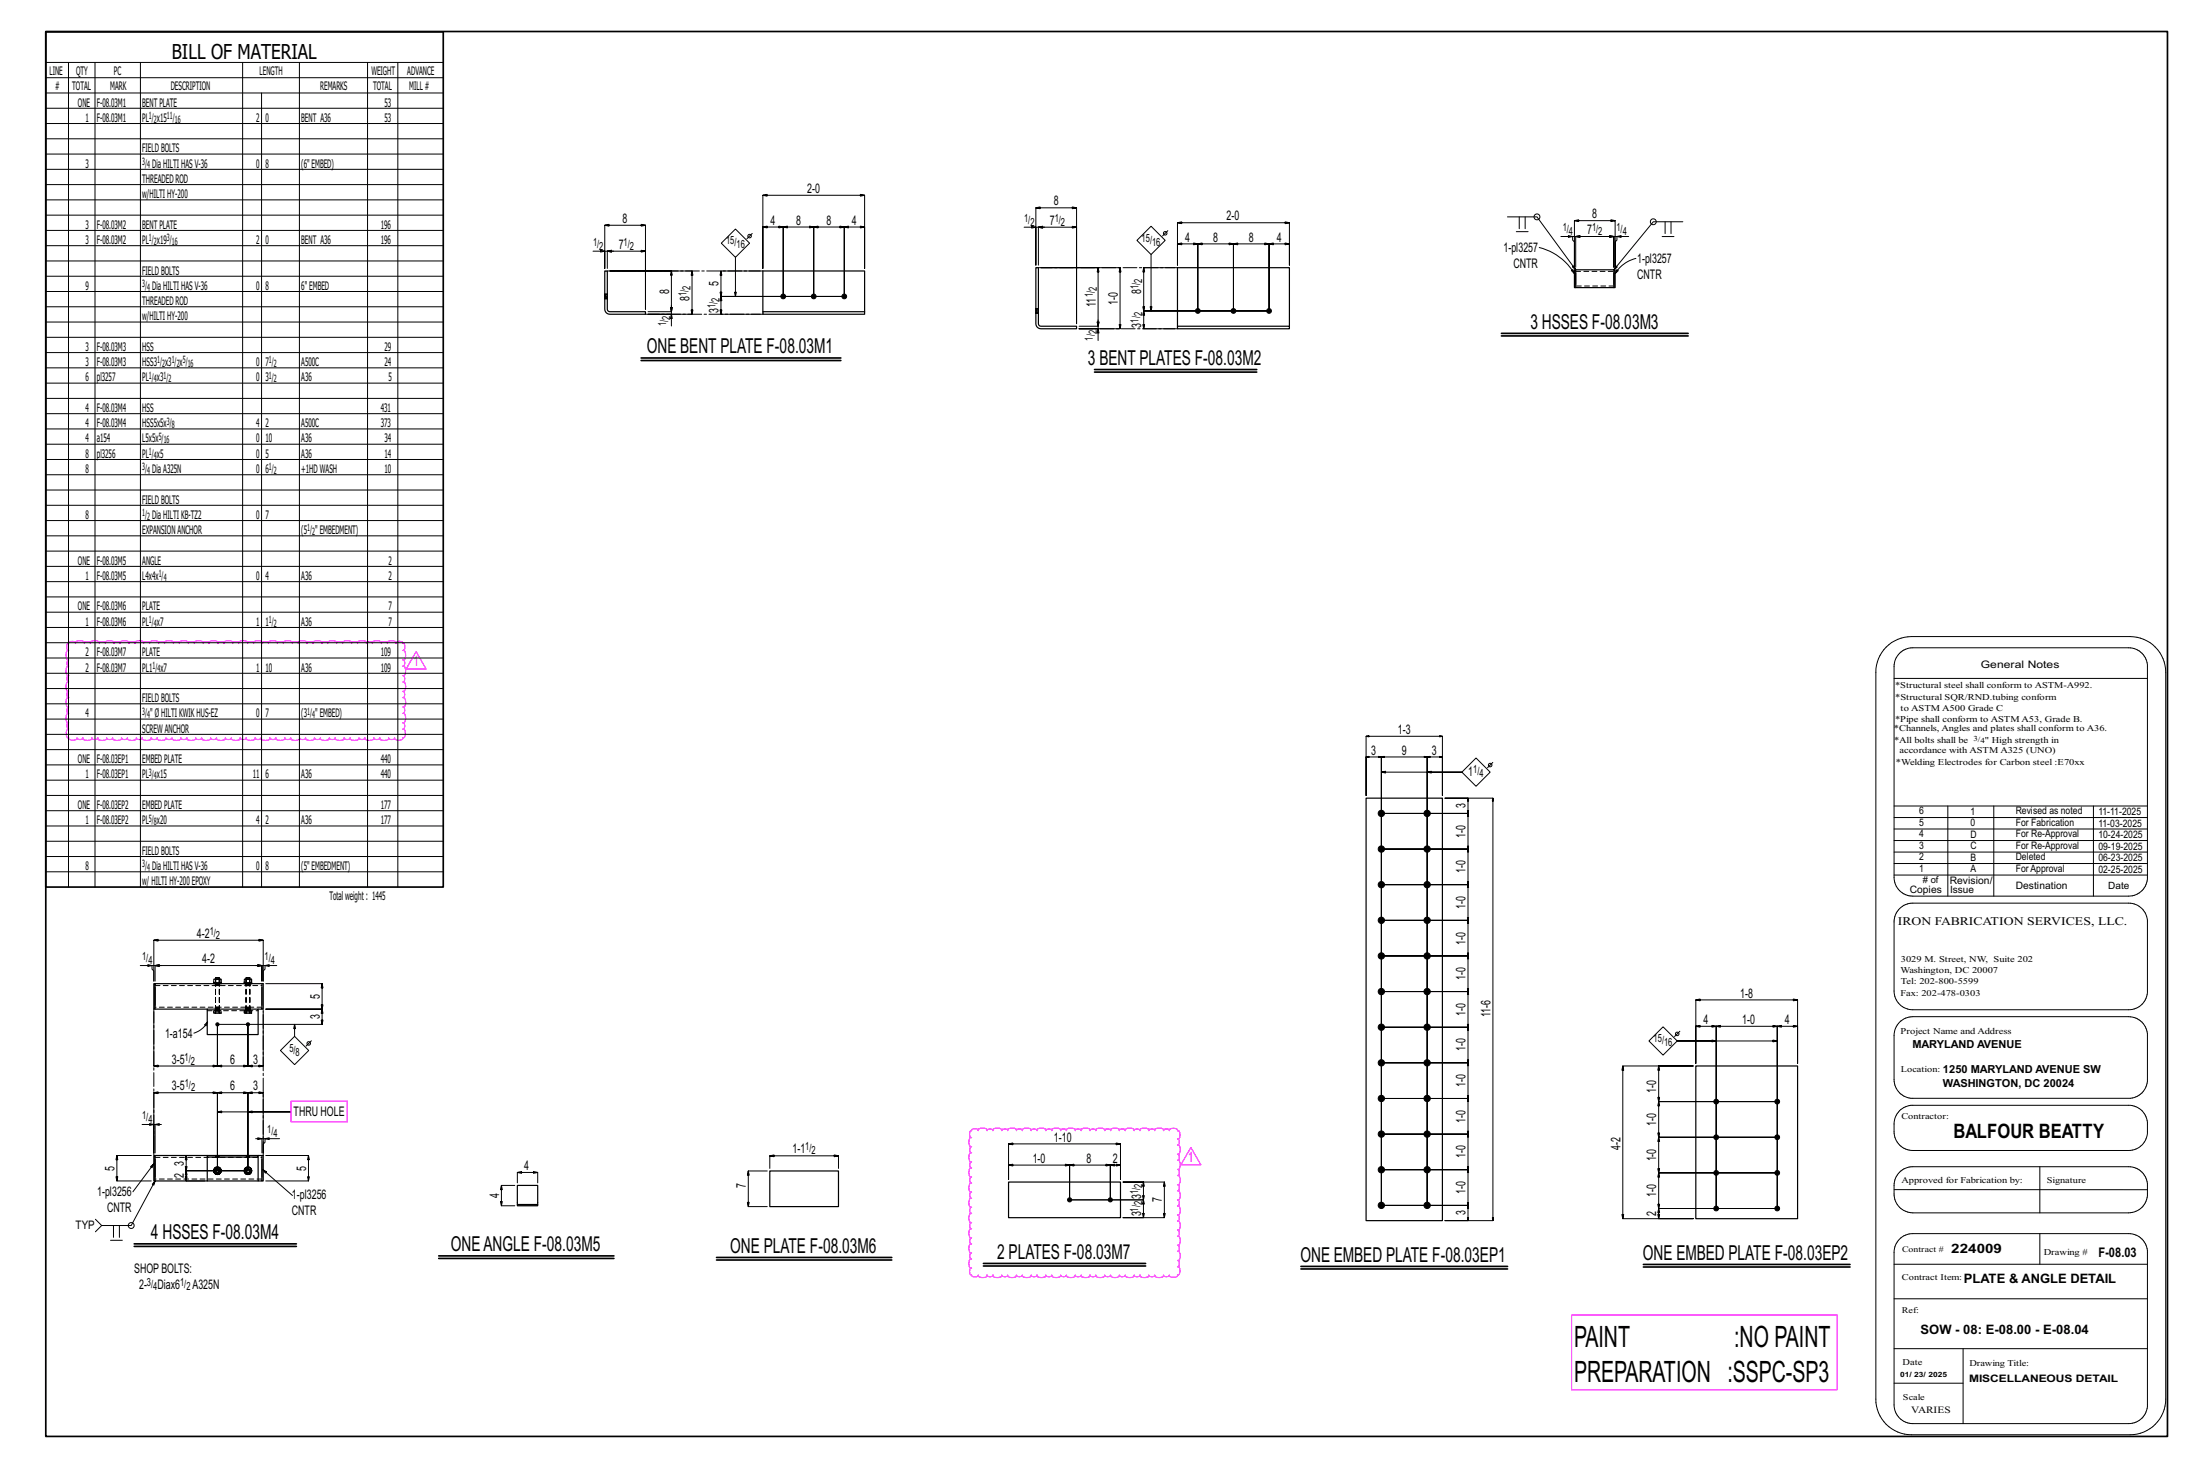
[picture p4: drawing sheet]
<svg xmlns="http://www.w3.org/2000/svg" width="914mm" height="610mm" viewBox="0 0 914 610" stroke-linecap="round" stroke-linejoin="round" font-family="sans-serif">
<defs><g id="words">
<g font-size="12.2">
<text x="654.9" y="560.2">PAINT</text>
<text x="721.4" y="560.2">:NO PAINT</text>
<text x="654.9" y="574.7">PREPARATION :SSPC-SP3</text>
</g>
<g font-size="8.6">
<text x="71.6" y="24.7">BILL OF MATERIAL</text>
<text x="636.7" y="136.7">3 HSSES F-08.03M3</text>
<text x="269.1" y="146.9">ONE BENT PLATE F-08.03M1</text>
<text x="452.6" y="151.7">3 BENT PLATES F-08.03M2</text>
<text x="62.8" y="515.3">4 HSSES F-08.03M4</text>
<text x="187.6" y="520.3">ONEANGLE F-08.03M5</text>
<text x="303.8" y="520.9">ONE PLATE F-08.03M6</text>
<text x="414.8" y="523.4">2 PLATES F-08.03M7</text>
<text x="541" y="524.6">ONE EMBED PLATE F-08.03EP1</text>
<text x="683.5" y="523.8">ONE EMBED PLATE F-08.03EP2</text>
</g>
<text font-size="8.3" x="812.7" y="473.4">BALFOUR BEATTY</text>
<g font-size="6" fill="#f0f">
<text x="172" y="277.1">1</text>
<text x="494.3" y="483.3">1</text>
</g>
<g font-size="5.5">
<text x="335.9" y="80.2">2-0</text>
<text x="438.4" y="85.4">8</text>
<text x="259" y="92.7">8</text>
<text x="320.6" y="93.4">4</text>
<text x="331.2" y="93.4">8</text>
<text x="343.9" y="93.4">8</text>
<text x="354.4" y="93.4">4</text>
<text x="436.7" y="93.5">7</text>
<text x="510.2" y="91.6">2-0</text>
<text x="662.4" y="90.8">8</text>
<text x="493.1" y="100.4">4</text>
<text x="504.7" y="100.4">8</text>
<text x="519.5" y="100.4">8</text>
<text x="531.2" y="100.4">4</text>
<text x="660.2" y="97.4">7</text>
<text x="257.4" y="103.5">7</text>
<text x="625.5" y="104.8">1-pl3257</text>
<text x="629.6" y="111.4">CNTR</text>
<text x="681.1" y="109.4">1-pl3257</text>
<text x="298.9" y="119" transform="rotate(-90 298.9 119)">5</text>
<text x="681.1" y="115.9">CNTR</text>
<text x="278.3" y="122.2" transform="rotate(-90 278.3 122.2)">8</text>
<text x="286.9" y="125.1" transform="rotate(-90 286.9 125.1)">8</text>
<text x="474.8" y="122.2" transform="rotate(-90 474.8 122.2)">8</text>
<text x="298.9" y="130.2" transform="rotate(-90 298.9 130.2)">3</text>
<text x="455.8" y="127.7" transform="rotate(-90 455.8 127.7)">11</text>
<text x="465" y="126.7" transform="rotate(-90 465 126.7)">1-0</text>
<text x="474.8" y="136.2" transform="rotate(-90 474.8 136.2)">3</text>
<text x="581.5" y="305.2">1-3</text>
<text x="570.5" y="313.8">3</text>
<text x="583.2" y="313.8">9</text>
<text x="595.7" y="313.8">3</text>
<text x="610.8" y="322.9">1</text>
<text x="609.7" y="336.1" transform="rotate(-90 609.7 336.1)">3</text>
<text x="609.7" y="348.3" transform="rotate(-90 609.7 348.3)">1-0</text>
<text x="609.7" y="363.1" transform="rotate(-90 609.7 363.1)">1-0</text>
<text x="609.7" y="377.9" transform="rotate(-90 609.7 377.9)">1-0</text>
<text x="81.9" y="390">4-2</text>
<text x="609.7" y="392.8" transform="rotate(-90 609.7 392.8)">1-0</text>
<text x="84.1" y="400.5">4-2</text>
<text x="609.7" y="407.6" transform="rotate(-90 609.7 407.6)">1-0</text>
<text x="133" y="415.3" transform="rotate(-90 133 415.3)">5</text>
<text x="724" y="414.8">1-8</text>
<text x="133" y="423.8" transform="rotate(-90 133 423.8)">3</text>
<text x="609.7" y="422.4" transform="rotate(-90 609.7 422.4)">1-0</text>
<text x="620.1" y="423.1" transform="rotate(-90 620.1 423.1)">11-6</text>
<text x="708.7" y="425.8">4</text>
<text x="724.8" y="425.8">1-0</text>
<text x="742.6" y="425.8">4</text>
<text x="68.7" y="431.5">1-a154</text>
<text x="609.7" y="437.2" transform="rotate(-90 609.7 437.2)">1-0</text>
<text x="71.5" y="442.3">3-5</text>
<text x="95.8" y="442.3">6</text>
<text x="105.3" y="442.3">3</text>
<text x="71.5" y="453.4">3-5</text>
<text x="95.8" y="453.4">6</text>
<text x="105.3" y="453.4">3</text>
<text x="609.7" y="452" transform="rotate(-90 609.7 452)">1-0</text>
<text x="689" y="454.4" transform="rotate(-90 689 454.4)">1-0</text>
<text x="122.1" y="464">THRU HOLE</text>
<text x="609.7" y="466.8" transform="rotate(-90 609.7 466.8)">1-0</text>
<text x="689" y="468.2" transform="rotate(-90 689 468.2)">1-0</text>
<text x="329.7" y="479.6">1-1</text>
<text x="438.5" y="474.7">1-10</text>
<text x="674.1" y="478.2" transform="rotate(-90 674.1 478.2)">4-2</text>
<text x="76.5" y="484.7" transform="rotate(-90 76.5 484.7)">3</text>
<text x="429.6" y="483.5">1-0</text>
<text x="452" y="483.5">8</text>
<text x="463" y="483.5">2</text>
<text x="609.7" y="481.7" transform="rotate(-90 609.7 481.7)">1-0</text>
<text x="689" y="483" transform="rotate(-90 689 483)">1-0</text>
<text x="47.6" y="486.8" transform="rotate(-90 47.6 486.8)">5</text>
<text x="76.5" y="490" transform="rotate(-90 76.5 490)">2</text>
<text x="127.3" y="486.8" transform="rotate(-90 127.3 486.8)">5</text>
<text x="218.1" y="486.5">4</text>
<text x="40.4" y="497.5">1-pl3256</text>
<text x="310.3" y="494" transform="rotate(-90 310.3 494)">7</text>
<text x="609.7" y="496.5" transform="rotate(-90 609.7 496.5)">1-0</text>
<text x="689" y="497.8" transform="rotate(-90 689 497.8)">1-0</text>
<text x="121.4" y="498.6">1-pl3256</text>
<text x="207.6" y="498.2" transform="rotate(-90 207.6 498.2)">4</text>
<text x="474.7" y="498.5" transform="rotate(-90 474.7 498.5)">3</text>
<text x="483.4" y="500" transform="rotate(-90 483.4 500)">7</text>
<text x="44.5" y="504">CNTR</text>
<text x="121.4" y="505.1">CNTR</text>
<text x="474.7" y="505.8" transform="rotate(-90 474.7 505.8)">3</text>
<text x="609.7" y="505.4" transform="rotate(-90 609.7 505.4)">3</text>
<text x="689" y="505.7" transform="rotate(-90 689 505.7)">2</text>
<text x="873" y="522.9">F-08.03</text>
<text x="55.8" y="529.4">SHOPBOLTS:</text>
<text x="57.9" y="535.9">2-</text>
<text x="65.5" y="535.9">Diax6</text>
<text x="80.1" y="535.9">A325N</text>
</g>
<g font-size="5.4">
<text x="811.7" y="521.2">224009</text>
<text x="817" y="533.5">PLATE &amp; ANGLE DETAIL</text>
<text x="799" y="554.6">SOW - 08: E-08.00 - E-08.04</text>
</g>
<g font-size="4.9">
<text x="20.6" y="31.2">LINE</text>
<text x="31.6" y="31.2">QTY</text>
<text x="47.4" y="31.2">PC</text>
<text x="108" y="31.2">LENGTH</text>
<text x="154.5" y="31.2">WEIGHT</text>
<text x="169.4" y="31.2">ADVANCE</text>
<text x="23" y="37.6">#</text>
<text x="30.1" y="37.6">TOTAL</text>
<text x="45.8" y="37.6">MARK</text>
<text x="71" y="37.6">DESCRIPTION</text>
<text x="133.2" y="37.6">REMARKS</text>
<text x="155.3" y="37.6">TOTAL</text>
<text x="170.2" y="37.6">MILL #</text>
<text x="32.4" y="44.3">ONE</text>
<text x="40.3" y="44.3">F-08.03M1</text>
<text x="59.2" y="44.3">BENTPLATE</text>
<text x="160" y="44.3">53</text>
<text x="35.6" y="50.6">1</text>
<text x="40.3" y="50.6">F-08.03M1</text>
<text x="59.2" y="50.6">PL x15</text>
<text x="106.6" y="50.6">2</text>
<text x="110.4" y="50.6">0</text>
<text x="125.3" y="50.6">BENT A36</text>
<text x="160" y="50.6">53</text>
<text x="59.2" y="63.3">FIELD BOLTS</text>
<text x="35.6" y="69.7">3</text>
<text x="63.4" y="69.7">DiaHILTI HAS V-36</text>
<text x="106.6" y="69.7">0</text>
<text x="110.4" y="69.7">8</text>
<text x="125.3" y="69.7">(6&quot; EMBED)</text>
<text x="59.2" y="76">THREADED ROD</text>
<text x="59.2" y="82.4">w/HILTI HY-200</text>
<text x="35.6" y="95.1">3</text>
<text x="40.3" y="95.1">F-08.03M2</text>
<text x="59.2" y="95.1">BENTPLATE</text>
<text x="158.4" y="95.1">196</text>
<text x="35.6" y="101.4">3</text>
<text x="40.3" y="101.4">F-08.03M2</text>
<text x="59.2" y="101.4">PL x19</text>
<text x="106.6" y="101.4">2</text>
<text x="110.4" y="101.4">0</text>
<text x="125.3" y="101.4">BENT A36</text>
<text x="158.4" y="101.4">196</text>
<text x="59.2" y="114.1">FIELD BOLTS</text>
<text x="35.6" y="120.5">9</text>
<text x="63.4" y="120.5">DiaHILTI HAS V-36</text>
<text x="106.6" y="120.5">0</text>
<text x="110.4" y="120.5">8</text>
<text x="125.3" y="120.5">6&quot; EMBED</text>
<text x="59.2" y="126.8">THREADED ROD</text>
<text x="59.2" y="133.2">w/HILTI HY-200</text>
<text x="35.6" y="145.9">3</text>
<text x="40.3" y="145.9">F-08.03M3</text>
<text x="59.2" y="145.9">HSS</text>
<text x="160" y="145.9">29</text>
<text x="35.6" y="152.2">3</text>
<text x="40.3" y="152.2">F-08.03M3</text>
<text x="59.2" y="152.2">HSS3 x3 x</text>
<text x="106.6" y="152.2">0</text>
<text x="110.4" y="152.2">7</text>
<text x="125.3" y="152.2">A500C</text>
<text x="160" y="152.2">24</text>
<text x="35.6" y="158.6">6</text>
<text x="40.3" y="158.6">pl3257</text>
<text x="59.2" y="158.6">PL x3</text>
<text x="106.6" y="158.6">0</text>
<text x="110.4" y="158.6">3</text>
<text x="125.3" y="158.6">A36</text>
<text x="161.6" y="158.6">5</text>
<text x="35.6" y="171.3">4</text>
<text x="40.3" y="171.3">F-08.03M4</text>
<text x="59.2" y="171.3">HSS</text>
<text x="158.4" y="171.3">431</text>
<text x="35.6" y="177.6">4</text>
<text x="40.3" y="177.6">F-08.03M4</text>
<text x="59.2" y="177.6">HSS5x5x</text>
<text x="106.6" y="177.6">4</text>
<text x="110.4" y="177.6">2</text>
<text x="125.3" y="177.6">A500C</text>
<text x="158.4" y="177.6">373</text>
<text x="35.6" y="184">4</text>
<text x="40.3" y="184">a154</text>
<text x="59.2" y="184">L5x5x</text>
<text x="106.6" y="184">0</text>
<text x="110.4" y="184">10</text>
<text x="125.3" y="184">A36</text>
<text x="160" y="184">34</text>
<text x="35.6" y="190.3">8</text>
<text x="40.3" y="190.3">pl3256</text>
<text x="59.2" y="190.3">PL x5</text>
<text x="106.6" y="190.3">0</text>
<text x="110.4" y="190.3">5</text>
<text x="125.3" y="190.3">A36</text>
<text x="160" y="190.3">14</text>
<text x="35.6" y="196.7">8</text>
<text x="63.4" y="196.7">DiaA325N</text>
<text x="106.6" y="196.7">0</text>
<text x="110.4" y="196.7">6</text>
<text x="125.3" y="196.7">+1HD WASH</text>
<text x="160" y="196.7">10</text>
<text x="59.2" y="209.4">FIELD BOLTS</text>
<text x="35.6" y="215.7">8</text>
<text x="63.4" y="215.7">DiaHILTI KB-TZ2</text>
<text x="106.6" y="215.7">0</text>
<text x="110.4" y="215.7">7</text>
<text x="59.2" y="222.1">EXPANSIONANCHOR</text>
<text x="125.3" y="222.1">(5 &quot; EMBEDMENT)</text>
<text x="32.4" y="234.8">ONE</text>
<text x="40.3" y="234.8">F-08.03M5</text>
<text x="59.2" y="234.8">ANGLE</text>
<text x="161.6" y="234.8">2</text>
<text x="35.6" y="241.1">1</text>
<text x="40.3" y="241.1">F-08.03M5</text>
<text x="59.2" y="241.1">L4x4x</text>
<text x="106.6" y="241.1">0</text>
<text x="110.4" y="241.1">4</text>
<text x="125.3" y="241.1">A36</text>
<text x="161.6" y="241.1">2</text>
<text x="32.4" y="253.8">ONE</text>
<text x="40.3" y="253.8">F-08.03M6</text>
<text x="59.2" y="253.8">PLATE</text>
<text x="161.6" y="253.8">7</text>
<text x="35.6" y="260.2">1</text>
<text x="40.3" y="260.2">F-08.03M6</text>
<text x="59.2" y="260.2">PL x7</text>
<text x="106.6" y="260.2">1</text>
<text x="110.4" y="260.2">1</text>
<text x="125.3" y="260.2">A36</text>
<text x="161.6" y="260.2">7</text>
<text x="35.6" y="272.9">2</text>
<text x="40.3" y="272.9">F-08.03M7</text>
<text x="59.2" y="272.9">PLATE</text>
<text x="158.4" y="272.9">109</text>
<text x="35.6" y="279.2">2</text>
<text x="40.3" y="279.2">F-08.03M7</text>
<text x="59.2" y="279.2">PL1 x7</text>
<text x="106.6" y="279.2">1</text>
<text x="110.4" y="279.2">10</text>
<text x="125.3" y="279.2">A36</text>
<text x="158.4" y="279.2">109</text>
<text x="59.2" y="291.9">FIELD BOLTS</text>
<text x="35.6" y="298.3">4</text>
<text x="62.5" y="298.3">&quot; ØHILTI KWIKHUS-EZ</text>
<text x="106.6" y="298.3">0</text>
<text x="110.4" y="298.3">7</text>
<text x="125.3" y="298.3">(3 &quot; EMBED)</text>
<text x="59.2" y="304.6">SCREW ANCHOR</text>
<text x="32.4" y="317.3">ONE</text>
<text x="40.3" y="317.3">F-08.03EP1</text>
<text x="59.2" y="317.3">EMBED PLATE</text>
<text x="158.4" y="317.3">440</text>
<text x="35.6" y="323.7">1</text>
<text x="40.3" y="323.7">F-08.03EP1</text>
<text x="59.2" y="323.7">PL x15</text>
<text x="105.1" y="323.7">11</text>
<text x="110.4" y="323.7">6</text>
<text x="125.3" y="323.7">A36</text>
<text x="158.4" y="323.7">440</text>
<text x="32.4" y="336.4">ONE</text>
<text x="40.3" y="336.4">F-08.03EP2</text>
<text x="59.2" y="336.4">EMBED PLATE</text>
<text x="158.4" y="336.4">177</text>
<text x="35.6" y="342.7">1</text>
<text x="40.3" y="342.7">F-08.03EP2</text>
<text x="59.2" y="342.7">PL x20</text>
<text x="106.6" y="342.7">4</text>
<text x="110.4" y="342.7">2</text>
<text x="125.3" y="342.7">A36</text>
<text x="158.4" y="342.7">177</text>
<text x="59.2" y="355.4">FIELD BOLTS</text>
<text x="35.6" y="361.8">8</text>
<text x="63.4" y="361.8">DiaHILTI HAS V-36</text>
<text x="106.6" y="361.8">0</text>
<text x="110.4" y="361.8">8</text>
<text x="125.3" y="361.8">(5&quot; EMBEDMENT)</text>
<text x="59.2" y="368.1">w/HILTI HY-200EPOXY</text>
<text x="137" y="374.3">Totalweight : 1445</text>
<text x="789.5" y="384.8">IRON FABRICATION SERVICES, LLC.</text>
<text x="31.4" y="511.2">TYP</text>
</g>
<g font-size="4.7">
<text x="426" y="92.2">1/</text>
<text x="428.7" y="93.9">2</text>
<text x="438.8" y="92.2">1/</text>
<text x="441.4" y="93.9">2</text>
<text x="302" y="101.6">15/</text>
<text x="474.9" y="100.5">15/</text>
<text x="650.1" y="96.1">1/</text>
<text x="652.7" y="97.8">4</text>
<text x="662.3" y="96.1">1/</text>
<text x="664.9" y="97.8">2</text>
<text x="672.4" y="96.1">1/</text>
<text x="675.1" y="97.8">4</text>
<text x="246.7" y="102.2">1/</text>
<text x="249.3" y="103.9">2</text>
<text x="259.4" y="102.2">1/</text>
<text x="262" y="103.9">2</text>
<text x="306.4" y="103.3">16</text>
<text x="479.3" y="102.1">16</text>
<text x="475.2" y="117.5" transform="rotate(-90 475.2 117.5)">2</text>
<text x="285.7" y="123" transform="rotate(-90 285.7 123)">1/</text>
<text x="287.3" y="120.4" transform="rotate(-90 287.3 120.4)">2</text>
<text x="299.4" y="125.5" transform="rotate(-90 299.4 125.5)">2</text>
<text x="454.6" y="123.6" transform="rotate(-90 454.6 123.6)">1/</text>
<text x="456.2" y="121" transform="rotate(-90 456.2 121)">2</text>
<text x="473.6" y="120.2" transform="rotate(-90 473.6 120.2)">1/</text>
<text x="297.7" y="128.1" transform="rotate(-90 297.7 128.1)">1/</text>
<text x="475.2" y="131.5" transform="rotate(-90 475.2 131.5)">2</text>
<text x="277.1" y="135.6" transform="rotate(-90 277.1 135.6)">1/</text>
<text x="278.7" y="132.9" transform="rotate(-90 278.7 132.9)">2</text>
<text x="473.6" y="134.2" transform="rotate(-90 473.6 134.2)">1/</text>
<text x="454.6" y="141.6" transform="rotate(-90 454.6 141.6)">1/</text>
<text x="456.2" y="139" transform="rotate(-90 456.2 139)">2</text>
<text x="612.9" y="321.6">1/</text>
<text x="615.5" y="323.3">4</text>
<text x="87.2" y="388.7">1/</text>
<text x="89.8" y="390.4">2</text>
<text x="59.1" y="399.3">1/</text>
<text x="61.7" y="400.9">4</text>
<text x="110" y="399.3">1/</text>
<text x="112.6" y="400.9">4</text>
<text x="120.4" y="437.4">5/</text>
<text x="687.9" y="433.4">15/</text>
<text x="692.3" y="435.1">16</text>
<text x="76.8" y="441">1/</text>
<text x="79.4" y="442.7">2</text>
<text x="123" y="439">8</text>
<text x="76.9" y="452.2">1/</text>
<text x="79.5" y="453.8">2</text>
<text x="59.1" y="465.4">1/</text>
<text x="61.7" y="467">4</text>
<text x="111.2" y="471.3">1/</text>
<text x="113.8" y="472.9">4</text>
<text x="335" y="478.4">1/</text>
<text x="337.6" y="480">2</text>
<text x="473.5" y="496.5" transform="rotate(-90 473.5 496.5)">1/</text>
<text x="475.1" y="493.9" transform="rotate(-90 475.1 493.9)">2</text>
<text x="473.5" y="503.8" transform="rotate(-90 473.5 503.8)">1/</text>
<text x="475.1" y="501.2" transform="rotate(-90 475.1 501.2)">2</text>
<text x="61.2" y="534.7">3/</text>
<text x="63.8" y="536.4">4</text>
<text x="74.9" y="534.7">1/</text>
<text x="77.5" y="536.4">2</text>
</g>
<g font-size="4.6">
<text x="795.6" y="436">MARYLAND AVENUE</text>
<text x="808.3" y="446.4">1250 MARYLAND AVENUE SW</text>
<text x="808.3" y="452">WASHINGTON, DC 20024</text>
</g>
<g font-size="4.3">
<text x="824.1" y="277.6">General Notes</text>
<text x="798.4" y="338.7">6</text>
<text x="819.8" y="338.7">1</text>
<text x="838.6" y="338.7">Revised as noted</text>
<text x="873" y="339">11-11-2025</text>
<text x="798.4" y="343.5">5</text>
<text x="819.8" y="343.5">0</text>
<text x="838.6" y="343.5">For Fabrication</text>
<text x="873" y="343.8">11-03-2025</text>
<text x="798.4" y="353">3</text>
<text x="798.4" y="348.2">4</text>
<text x="819.8" y="353.1">C</text>
<text x="819.8" y="348.3">D</text>
<text x="838.6" y="353">For Re-Approval</text>
<text x="838.6" y="348.2">For Re-Approval</text>
<text x="873" y="353.3">09-19-2025</text>
<text x="873" y="348.5">10-24-2025</text>
<text x="798.4" y="357.8">2</text>
<text x="819.8" y="357.9">B</text>
<text x="838.6" y="357.8">Deleted</text>
<text x="873" y="358.1">06-23-2025</text>
<text x="798.4" y="362.6">1</text>
<text x="819.8" y="362.6">A</text>
<text x="838.6" y="362.6">For Approval</text>
<text x="873" y="362.9">02-25-2025</text>
<text x="794.5" y="371.5">Copies</text>
<text x="811.1" y="367.7">Revision/</text>
<text x="838.6" y="369.7">Destination</text>
<text x="819.2" y="574.6">MISCELLANEOUS DETAIL</text>
</g>
<g font-size="4.2">
<text x="62" y="49.5">1/</text>
<text x="64.1" y="51">2</text>
<text x="69.5" y="49.5">11/</text>
<text x="72.8" y="51">16</text>
<text x="59.2" y="68.6">3/</text>
<text x="61.3" y="70.1">4</text>
<text x="62" y="100.3">1/</text>
<text x="64.1" y="101.8">2</text>
<text x="69.5" y="100.3">3/</text>
<text x="71.5" y="101.8">16</text>
<text x="59.2" y="119.4">3/</text>
<text x="61.3" y="120.9">4</text>
<text x="65.4" y="151.1">1/</text>
<text x="67.4" y="152.6">2</text>
<text x="71.4" y="151.1">1/ 5/</text>
<text x="73.5" y="152.6">2</text>
<text x="78.1" y="152.6">16</text>
<text x="111.8" y="151.1">1/</text>
<text x="113.9" y="152.6">2</text>
<text x="62" y="157.5">1/</text>
<text x="64.1" y="159">4</text>
<text x="68" y="157.5">1/</text>
<text x="70.1" y="159">2</text>
<text x="111.8" y="157.5">1/</text>
<text x="113.9" y="159">2</text>
<text x="69.4" y="176.5">3/</text>
<text x="71.5" y="178">8</text>
<text x="66" y="182.9">5/</text>
<text x="68.1" y="184.4">16</text>
<text x="62" y="189.2">1/</text>
<text x="64.1" y="190.7">4</text>
<text x="59.2" y="195.6">3/</text>
<text x="61.3" y="197.1">4</text>
<text x="111.8" y="195.6">1/</text>
<text x="113.9" y="197.1">2</text>
<text x="59.2" y="214.6">1/</text>
<text x="61.3" y="216.1">2</text>
<text x="127.8" y="221">1/</text>
<text x="129.9" y="222.5">2</text>
<text x="66" y="240">1/</text>
<text x="68.1" y="241.5">4</text>
<text x="62" y="259.1">1/</text>
<text x="64.1" y="260.6">4</text>
<text x="111.8" y="259.1">1/</text>
<text x="113.9" y="260.6">2</text>
<text x="63.4" y="278.1">1/</text>
<text x="65.5" y="279.6">4</text>
<text x="59.2" y="297.2">3/</text>
<text x="61.3" y="298.7">4</text>
<text x="127.8" y="297.2">1/</text>
<text x="129.9" y="298.7">4</text>
<text x="62" y="322.6">3/</text>
<text x="64.1" y="324.1">4</text>
<text x="62" y="341.6">5/</text>
<text x="64.1" y="343.1">8</text>
<text x="59.2" y="360.7">3/</text>
<text x="61.3" y="362.2">4</text>
<text x="811.3" y="371.4">Issue</text>
<text x="877.1" y="369.8">Date</text>
</g>
<text font-size="4" x="795.1" y="587.5">VARIES</text>
<text font-size="3.9" x="799.9" y="367.1"># of</text>
<g font-size="3.7">
<text x="788.4" y="286.2">*Structural steel shall conform to ASTM-A992.</text>
<text x="788.4" y="291.2">*Structural SQR/RND.tubing conform</text>
<text x="790.7" y="295.5">to ASTM A500 Grade C</text>
<text x="787.9" y="304.1">*Channels, Angles and plates shall conform to A36.</text>
<text x="788.4" y="300.2">*Pipe shall conform to ASTM A53, Grade B.</text>
<text x="788" y="308.9">*All bolts shall be</text>
<text x="825.7" y="308.9">&quot; High strength in</text>
<text x="790.2" y="313.2">accordance with ASTM A325 (UNO)</text>
<text x="788.8" y="318">*Welding Electrodes for Carbon steel :E70xx</text>
<text x="790.8" y="399.9">3029 M. Street, NW, Suite 202</text>
<text x="790.7" y="404.6">Washington, DC 20007</text>
<text x="790.7" y="409">Tel: 202-800-5599</text>
<text x="790.7" y="414.2">Fax: 202-478-0303</text>
<text x="790.7" y="430">Project Name and Address</text>
<text x="790.8" y="445.6">Location:</text>
<text x="791" y="465.3">Contractor:</text>
<text x="791" y="491.9">Approved for Fabrication by:</text>
<text x="851.5" y="492">Signature</text>
<text x="850.2" y="522">Drawing #</text>
<text x="791.2" y="532.3">Contract Item:</text>
<text x="791.5" y="567.4">Date</text>
<text x="819.3" y="568.1">Drawing Title:</text>
<text x="791.7" y="582.1">Scale</text>
</g>
<text font-size="3.6" x="791.2" y="545.9">Ref:</text>
<text font-size="3.5" x="791.3" y="520.8">Contract #</text>
<g font-size="3.2">
<text x="821" y="308">3/</text>
<text x="823.9" y="309.1">4</text>
</g>
<text font-size="3" x="790.5" y="572.4">01/ 23/ 2025</text>
</g></defs>
<g fill="none" stroke="#000" stroke-width=".42">
<path d="M19 26h165.4M19 32.3h165.4M19 38.7h165.4M28.5 26v342.9M39.5 26v342.9M58.4 26v342.9M100.9 26v342.9M108.8 38.7v330.2M124.6 26v342.9M152.9 26v342.9M165.5 26v342.9M19 45h165.4"/>
<path d="M19 51.4h165.4M19 57.7h165.4M19 64.1h165.4M19 70.4h165.4M19 76.8h165.4M19 83.1h165.4M19 89.5h165.4M19 95.8h165.4M312.9 97.1l-2.2 2.2M317.4 81.2l1.7 .4v-.8l-1.7 .4h42.3l-1.8 .4v-.8l1.8 .4v30.4v-17.2l-1.8-.4v.8l1.8-.4h-8.5l1.8-.4v.8l-1.8-.4v28.9v-28.9l-1.7-.4v.8l1.7-.4h-12.7l1.8-.4v.8l-1.8-.4v28.9v-28.9l-1.7-.4v.8l1.7-.4h-12.7l1.8-.4v.8l-1.8-.4v28.9v-28.9l-1.7-.4v.8l1.7-.4h-8.4l1.7-.4v.8l-1.7-.4v17.2zM426 94.5h4.9v15.8v-23.9l1.8 .4v-.8l-1.8 .4h17l-1.8 .4v-.8l1.8 .4v48.2v-40.1l-1.8-.4v.7l1.8-.3h-15.9M429.2 94.1l1.7 .4-1.7 .3z"/>
<path d="M430.9 94.5h3.7M432 94.5l1.7-.4v.7zM432 94.5v15.8zM478.9 94.1l5.8 5.9-5.8 5.8-5.9-5.8zM485.8 95.9l-2.2 2.2M489.8 92.6l1.8 .4v-.8l-1.8 .4h46.6l-1.7 .4v-.8l1.7 .4v17.7v-8.9l-1.7-.4v.8l1.7-.4h-8.5l1.8-.4v.8l-1.8-.4v27.9v-27.9l-1.7-.4v.8l1.7-.4h-14.8l1.8-.4v.8l-1.8-.4v27.9v-27.9l-1.7-.4v.8l1.7-.4h-14.8l1.8-.4v.8l-1.8-.4v27.9v-27.9l-1.7-.4v.8l1.7-.4h-8.5l1.8-.4v.8l-1.8-.4v8.9zM627.1 90.2h12.3l16.1 22-1.3-1.2 .6-.4 .7 1.6M630.8 96.3h4.9M632 90.2v4.9M634.5 90.2v4.9M649.4 98.3h4.8v1.5l.8 .8v10.5v-19.3l1.7 .3v-.7l-1.7 .4h16.9l-1.7 .3v-.7l1.7 .4v19.3v-10.5l.8-.8v-1.5h4.9M652.5 98l1.7 .3-1.7 .4z"/>
<path d="M654.2 98.3h3.9M655.5 98.3l1.8-.3v.7zM655.5 98.3v12.8zM655.5 98.3h15.9l-1.8 .4v-.7l1.8 .3v12.8v-12.8M668.8 98.3h3.9M669.6 98l1.8 .3-1.8 .4zM672.7 98.3l1.7-.3v.7zM691.5 98.4h4.9M692.7 92.2v4.9M695.2 92.2v4.9M700.1 92.2h-12.3l-16.4 20 .8-1.6 .6 .5-1.4 1.1M19 102.2h165.4"/>
<path d="M19 108.5h165.4M19 114.9h165.4M246.7 104.4h4.9v7.2v-17.9l1.7 .3v-.7l-1.7 .4h16.9l-1.7 .3v-.7l1.7 .4v34.9v-24.2l-1.7-.3v.7l1.7-.4h-15.8M249.8 104.1l1.8 .3-1.8 .4zM251.6 104.4h3.7M252.7 104.4l1.7-.3v.7zM252.7 104.4v7.2zM300.1 101.1l5.9-5.9 5.8 5.9-5.8 5.9zM306 107v16.3l-.4-1.8h.7l-.3 1.8M316.3 112.7h-16.4l-.3 1.7h.7l-.4-1.7v10.6l-.3-1.8h.7l-.4 1.8h51.3h-51.3l-.3 1.7h.7l-.4-1.7v7.4l-.3-1.8h.7l-.4 1.8h16.4M478.9 105.8v23.5l-.4-1.7h.7l-.3 1.7M488.8 111.3h-13l-.4 1.8h.8l-.4-1.8v18l-.4-1.7h.8l-.4 1.7h52.1h-52.1l-.4 1.8h.8l-.4-1.8v7.4l-.4-1.7h.8l-.4 1.7h13"/>
<path d="M640.3 102.9a23.8 23.8 0 0 1 14.7 10.9M653.7 112.5l.6-.4 .7 1.7zM672.6 112.1l.6 .5-1.3 1.2zM680.6 107.5a14 14 0 0 0-8.7 6.3M19 121.2h165.4M19 127.6h165.4M19 133.9h165.4M269.6 129.6h9.7zM278.9 127.9h.8l-.4 1.7zM279.3 130.7l.4 1.7h-.8zM279.3 129.6v-16.9l.4 1.7h-.8l.4-1.7h-25.6h34.2l-.4 1.7h.8l-.4-1.7v18l-.4-1.8h.8l-.4 1.8h-18.3h9.7v4.9M279.3 127v3.7"/>
<path d="M448.9 135.7h7.9zM456.4 133.9h.8l-.4 1.8zM456.8 136.7l.4 1.8h-.8zM456.8 135.7v-24.4l.4 1.8h-.8l.4-1.8h-23.8h33l-.4 1.8h.7l-.3-1.8v25.4l-.4-1.7h.7l-.3 1.7h-17.1h7.9v4.9M456.8 133v3.7M19 140.3h165.4M19 146.6h165.4M19 153h165.4M19 159.3h165.4M19 165.7h165.4M19 172h165.4M19 178.4h165.4"/>
<path d="M19 184.7h165.4M19 191.1h165.4M19 197.4h165.4M19 203.8h165.4M19 210.1h165.4M19 216.5h165.4M19 222.8h165.4M19 229.2h165.4M19 235.5h165.4M19 241.9h165.4M19 248.2h165.4M19 254.6h165.4"/>
<path d="M19 260.9h165.4M19 267.3h165.4M19 273.6h165.4M19 280h165.4M784.7 269.1a15.1 15.1 0 0 1 10.5-4.4h90.9a14.9 14.9 0 0 1 14.9 14.9v302.2a14.9 14.9 0 0 1-14.9 14.8h-90.9a14.7 14.7 0 0 1-14.8-14.8v-302.2a14.7 14.7 0 0 1 4.3-10.5zM790.2 271.6a7.9 7.9 0 0 1 5.6-2.2h89.8a7.7 7.7 0 0 1 7.8 7.7v87.7a7.7 7.7 0 0 1-7.8 7.8h-89.8a7.8 7.8 0 0 1-7.8-7.8v-87.7a7.6 7.6 0 0 1 2.2-5.5zM19 286.3h165.4M19 292.7h165.4M19 299h165.4M788 282.1h105.4M19 305.4h165.4M19 311.7h165.4"/>
<path d="M19 318.1h165.4M568.3 306.2l1.2 .2v-.5l-1.2 .3h31.8l-1.2 .2v-.5l1.2 .3v24.6v-16l-1.2-.3v.5l1.2-.2h-6.4l1.2-.3v.5l-1.2-.2v186.4v-186.4l-1.2-.3v.5l1.2-.2h-19l1.1-.3v.5l-1.1-.2v186.4v-186.4l-1.2-.3v.5l1.2-.2h-6.4l1.2-.3v.5l-1.2-.2v16zM621 317l-2.2 2.2M19 324.4h165.4M19 330.8h165.4M19 337.1h165.4M574.7 338.2h36l.3-1.1h-.5l.2 1.1v-6.3l.3 1.2h-.5l.2-1.2h-9.6h20l-.3 1.2h.5l-.2-1.2v175.7l-.3-1.2h.5l-.2 1.2h-20h9.6l.3-1.2h-.5l.2 1.2v-6.4l.3 1.2h-.5l.2-1.2h-36h36l.3-1.1h-.5l.2 1.1v-14.8l.3 1.2h-.5l.2-1.2h-36h36l.3-1.2h-.5l.2 1.2v-14.8l.3 1.2h-.5l.2-1.2h-36h36l.3-1.2h-.5l.2 1.2v-14.8l.3 1.1h-.5l.2-1.1h-36h36l.3-1.2h-.5l.2 1.2v-14.8l.3 1.1h-.5l.2-1.1h-36h36l.3-1.2h-.5l.2 1.2v-14.9l.3 1.2h-.5l.2-1.2h-36h36l.3-1.1h-.5l.2 1.1v-14.8l.3 1.2h-.5l.2-1.2h-36h36l.3-1.1h-.5l.2 1.1v-14.8l.3 1.2h-.5l.2-1.2h-36h36l.3-1.2h-.5l.2 1.2v-14.8l.3 1.2h-.5l.2-1.2h-36h36l.3-1.2h-.5l.2 1.2v-14.8l.3 1.1h-.5l.2-1.1h-36h36l.3-1.2h-.5l.2 1.2v-14.8l.3 1.1h-.5l.2-1.1h-36h36l.3-1.2h-.5l.2 1.2v-14.9l.3 1.2h-.5l.2-1.2zM574.7 321.1l1.7 .4v-.8l-1.7 .4h33.5h-14.5l1.8-.4v.8l-1.8-.4M608.2 321.1l5.9-5.9 5.8 5.9-5.8 5.9zM788 335.2h105.4M788 340h105.4M810.3 335.2v37.4"/>
<path d="M829.4 335.2v37.4M870.9 335.2v37.4M19 343.5h165.4M19 349.8h165.4M19 356.2h165.4M788 349.5h105.4M788 359.1h105.4M788 354.3h105.4M788 344.7h105.4M19 362.5h165.4M788 363.9h105.4M790.2 377.8a7.9 7.9 0 0 1 5.6-2.2h89.8a7.9 7.9 0 0 1 7.8 7v29.5a7.7 7.7 0 0 1-7.8 7.8h-89.8a7.8 7.8 0 0 1-7.8-7.8v-28.7a7.8 7.8 0 0 1 2.2-5.6z"/>
<path d="M58.4 401.5h4.8v1.5l.8 .7v4.3v-17l1.7 .3v-.7l-1.7 .4h45.5l-1.7 .3v-.7l1.7 .4v17v-4.3l.8-.7v-1.5h4.8M61.5 401.1l1.7 .4-1.7 .4zM63.2 401.5h3.9M64.5 401.5l1.8-.4v.8zM64.5 401.5v6.5zM64.5 401.5h44.5l-1.8 .4v-.8l1.8 .4v6.5v-6.5M88.9 408.7h3.1v.3h-3.1zM88.9 408.7v-1.6h.8v1.6M91.2 408.7v-1.6h-1.5v-.6h1.5v.6h.8v1.6M101.6 408.7h3.1v.3h-3.1zM101.6 408.7v-1.6h.8v1.6M103.9 408.7v-1.6h-1.5v-.6h1.5v.6h.8v1.6"/>
<path d="M106.3 401.5h4M107.2 401.1l1.8 .4-1.8 .4zM110.3 401.5l1.7-.4v.8zM110.6 409h23.4l-.4 1.8h.8l-.4-1.8v10.6l-.4-1.7h.8l-.4 1.7h-23.4h23.4l-.4 1.8h.8l-.4-1.8v6.4l-.4-1.8h.8l-.4 1.8h-43.5M705.5 415.8l1.7 .4v-.8l-1.7 .4h42.3l-1.7 .4v-.8l1.7 .4v26.4v-15.4l-1.7-.4v.7l1.7-.3h-8.4l1.7-.4v.7l-1.7-.3v75.7v-75.7l-1.8-.4v.7l1.8-.3h-25.4l1.7-.4v.7l-1.7-.3v75.7v-75.7l-1.8-.4v.7l1.8-.3h-8.5l1.7-.4v.7l-1.7-.3v15.4zM64 420.7v22.6l1.7 .4v-.8l-1.7 .4h26.5l-1.8 .4v-.8l1.8 .4v-17.3v17.3l1.7 .4v-.8l-1.7 .4h12.7l-1.8 .4v-.8l1.8 .4v-17.3v17.3l1.7 .4v-.8l-1.7 .4h6.3l-1.7 .4v-.8l1.7 .4v-22.6M85.1 426.2l1.3-1.3-.7 1.7zM86.4 424.9l-2.2 2.8-1.7 1.1-1.8 .8M88.9 420.3h.8v1h-.8zM89.7 420.3h1.5v1h.8v-1h-.8M89.7 421.3h1.5M101.6 420.3h.8v1h-.8z"/>
<path d="M102.4 420.3h1.5v1h.8v-1h-.8M102.4 421.3h1.5M122.6 430.9l5.8 5.9-5.8 5.9-5.9-5.9zM122.6 426l-.4 1.7h.7l-.3-1.7v4.9M129.5 432.8l-2.2 2.2M686 432.9l5.9-5.9 5.8 5.9-5.8 5.8zM698.8 428.8l-2.2 2.2M714 432.9l-1.8-.4v.7l1.8-.3h-16.3h41.7l-1.8 .3v-.7l1.8 .4M790.2 425l2.6-1.6 3-.6h89.8a7.9 7.9 0 0 1 7.8 7v19.9a7.8 7.8 0 0 1-7.1 7h-91.3a7.9 7.9 0 0 1-7-7.8v-18.3a7.9 7.9 0 0 1 2.2-5.6zM675.1 443.3l.4 1.7h-.8l.4-1.7h29.3h-14.4l-.3 1.7h.7l-.4-1.7v14.8l-.3-1.8h.7l-.4 1.8h49.4h-49.4l-.3 1.7h.7l-.4-1.7v14.8l-.3-1.8h.7l-.4 1.8h49.4h-49.4l-.3 1.7h.7l-.4-1.7v14.8l-.3-1.7h.7l-.4 1.7h49.4h-49.4l-.3 1.8h.7l-.4-1.8v14.8l-.3-1.7h.7l-.4 1.7h49.4h-49.4l-.3 1.8h.7l-.4-1.8v4.3l-.3-1.8h.7l-.4 1.8h14.4h-29.3l.4-1.8h-.8l.4 1.8zM59.1 467.6h4.9v11.8v-25l1.7 .4v-.8l-1.7 .4h26.5l-1.8 .4v-.8l1.8 .4v32.4v-32.4l1.7 .4v-.8l-1.7 .4h12.7l-1.8 .4v-.8l1.8 .4v32.4v-32.4l1.7 .4v-.8l-1.7 .4h6.3l-1.7 .4v-.8l1.7 .4v25v-3.7l.8-.7v-1.5h6M62.2 467.2l1.8 .4-1.8 .4z"/>
<path d="M64 467.6h3.1M64.5 467.6l1.8-.4v.8zM64.5 467.6v11.8M90.5 462.4l1.7 .3v-.7l-1.7 .4h30.4h-17.7l1.7-.4v.7l-1.7-.3M106.3 473.5h4M107.2 473.1l1.8 .4-1.8 .4zM109 473.5v5.9M110.3 473.5l1.7-.4v.8zM419.6 475.7l1.7 .3v-.7l-1.7 .4h46.5l-1.7 .3v-.7l1.7 .4v14.8v-6l-1.7-.4v.8l1.7-.4h-4.2l1.8-.4v.8l-1.8-.4v14.4v-14.4l-1.7-.4v.8l1.7-.4h-16.9l1.7-.4v.8l-1.7-.4v14.4v-14.4l-1.8-.4v.8l1.8-.4h-25.4l1.7-.4v.8l-1.7-.4v6zM790.2 461.9l1.9-1.4 2.9-.9h90.6a7.7 7.7 0 0 1 7.8 7v4a7.7 7.7 0 0 1-7.8 7.8h-89.8a7.8 7.8 0 0 1-7.8-7.8v-3.2a7.9 7.9 0 0 1 2.2-5.5zM62.9 480.5h-14.3l-.4 1.7h.8l-.4-1.7v10.6l-.4-1.8h.8l-.4 1.8h14.3M64 484l-1.4 1.1 .6 .5 .8-1.6-8.7 11.6"/>
<path d="M64.5 491.1l-1.1 1.3 .6 .4 .5-1.7-9.9 18.5h-12.3l-2.6-2.6M85.2 480.5h-7.7l-.4 1.7h.7l-.3-1.7v6.3l-.4-1.7h.7l-.3 1.7h25.7h-25.7l-.4 1.8h.7l-.3-1.8v4.3l-.4-1.8h.7l-.3 1.8h7.7M89.7 485.5h1.5l.8 1.3-.8 1.4h-1.5l-.8-1.4zM102.4 485.5h1.5l.8 1.3-.8 1.4h-1.5l-.8-1.4zM109.3 486.4l1.1 1.4 .5-.6-1.6-.8 12.4 10.7M110.6 480.5h17.7l-.3 1.7h.7l-.4-1.7v10.6l-.3-1.8h.7l-.4 1.8h-17.7M214.2 492.9h-5.6l-.4 1.8h.8l-.4-1.8v8.5l-.4-1.8h.8l-.4 1.8h5.6M215.2 491.9v-4.4l1.8 .4v-.7l-1.8 .3h8.5l-1.8 .4v-.7l1.8 .3v4.4M319.2 486.9h-7.9l-.4 1.8h.8l-.4-1.8v14.8l-.4-1.7h.8l-.4 1.7h7.9M320.2 485.9v-5.3l1.8 .4v-.8l-1.8 .4h28.6l-1.7 .4v-.8l1.7 .4v5.3M445 498.9h30.7l.4-1.7h-.8l.4 1.7v-7.4l.4 1.8h-.8l.4-1.8h-8.5h17.2l-.4 1.8h.8l-.4-1.8v14.8l-.4-1.7h.8l-.4 1.7h-17.2h8.5l.4-1.7h-.8l.4 1.7v-7.4l.4 1.8h-.8l.4-1.8zM788 494.7h105.4"/>
<path d="M790.2 487.4a7.9 7.9 0 0 1 5.6-2.2h89.8a7.8 7.8 0 0 1 7.8 7v5.1a7.9 7.9 0 0 1-7.8 7h-89.8a7.9 7.9 0 0 1-7.8-7.8v-3.6a7.6 7.6 0 0 1 2.2-5.5zM848.6 485.2v19.1M42.3 509.6l-2.6 2.6M46 515.7h4.9M47.2 509.6v4.9M49.7 509.6v4.9M790.2 515.3a7.9 7.9 0 0 1 5.6-2.3h89.8a7.8 7.8 0 0 1 7.8 7v65a7.9 7.9 0 0 1-7.8 7h-89.8a7.8 7.8 0 0 1-7.8-7.8v-63.5a7.6 7.6 0 0 1 2.2-5.4zM848.6 513v12.7M788 525.7h105.4M788 540.1h105.4M788 560.8h105.4M788 575.2h28.7"/>
<path d="M816.7 560.8v31.2"/>
<circle cx="311.8" cy="98.2" r=".74"/>
<circle cx="484.7" cy="97" r=".74"/>
<circle cx="639.4" cy="90.2" r="1.23"/>
<circle cx="687.8" cy="92.2" r="1.23"/>
<circle cx="619.9" cy="318.1" r=".74"/>
<circle cx="128.4" cy="433.9" r=".74"/>
<circle cx="697.7" cy="429.9" r=".74"/>
<circle cx="54.6" cy="509.6" r="1.23"/>
</g>
<g fill="none" stroke="#000" stroke-width=".7">
<path d="M19 13.1h882.7v584.2h-882.7zM19 13.3h165.4v355.6h-165.4zM624.6 138.6h77.7M624.6 139.7h77.7M266.7 148.9h83.1M266.7 149.9h83.1M455.3 153.7h67.5M455.3 154.7h67.5M55.8 517.2h67.5M55.8 518.3h67.5M182.5 522.2h72.9M182.5 523.3h72.9"/>
<path d="M298.1 522.9h72.9M298.1 523.9h72.9M409.1 525.4h67.5M409.1 526.4h67.5M541.2 526.6h86M541.2 527.7h86M683.7 525.8h85.9M683.7 526.9h85.9"/>
</g>
<path d="M28 267.7l.6-.2 .2-.5 1.2-.3 1.2 .3 .2 .5 .2-.7a3.1 3.1 0 0 1 3.5 .4v.3l.2-.5 1-.2 1.1 .2 .2 .5-.1-.3a2.74 2.74 0 0 1 3.8 0v.3l.1-.5 1.1-.2 1.1 .2 .2 .5-.1-.3a2.74 2.74 0 0 1 3.8 0v.3l.1-.5 1.1-.2 1.1 .2 .1 .5v-.3a2.74 2.74 0 0 1 3.8 0l-.1 .3 .2-.5 1.1-.2 1.1 .2 .1 .5v-.3a2.74 2.74 0 0 1 3.7 0v.3l.2-.5 1-.2 1.1 .2 .2 .5-.1-.3a2.74 2.74 0 0 1 3.8 0v.3l.1-.5 1.1-.2 1.1 .2 .2 .5-.1-.3a2.74 2.74 0 0 1 3.8 0v.3l.1-.5 1.1-.2 1.1 .2 .1 .5v-.3a2.74 2.74 0 0 1 3.8 0l-.1 .3 .2-.5 1.1-.2 1.1 .2 .1 .5v-.3a2.74 2.74 0 0 1 3.7 0v.3l.2-.5 1-.2 1.1 .2 .2 .5-.1-.3a2.74 2.74 0 0 1 3.8 0v.3l.1-.5 1.1-.2 1.1 .2 .2 .5-.1-.3a2.74 2.74 0 0 1 3.8 0v.3l.1-.5 1.1-.2 1.1 .2 .1 .5v-.3a2.74 2.74 0 0 1 3.8 0l-.1 .3 .2-.5 1.1-.2 1.1 .2 .1 .5v-.3a2.74 2.74 0 0 1 3.8 0l-.1 .3 .2-.5 1-.2 1.1 .2 .2 .5-.1-.3a2.74 2.74 0 0 1 3.8 0v.3l.1-.5 1.1-.2 1.1 .2 .2 .5-.1-.3a2.74 2.74 0 0 1 3.8 0v.3l.1-.5 1.1-.2 1.1 .2 .1 .5v-.3a2.74 2.74 0 0 1 3.8 0l-.1 .3 .2-.5 1.1-.2 1.1 .2 .1 .5v-.3a2.74 2.74 0 0 1 3.8 0l-.1 .3 .2-.5 1.1-.2 1 .2 .2 .5-.1-.3a2.74 2.74 0 0 1 3.8 0v.3l.1-.5 1.1-.2 1.1 .2 .2 .5-.1-.3a2.74 2.74 0 0 1 3.8 0v.3l.1-.5 1.1-.2 1.1 .2 .1 .5v-.3a2.74 2.74 0 0 1 3.8 0l-.1 .3 .2-.5 1.1-.2 1.1 .2 .1 .5v-.3a2.74 2.74 0 0 1 3.8 0l-.1 .3 .2-.5 1.1-.2 1 .2 .2 .5v-.3a2.74 2.74 0 0 1 3.7 0v.3v-.3a2.05 2.05 0 0 1 2.8 0v.3h.3a2.18 2.18 0 0 1 0 3h-.3l.4-.1a2.9 2.9 0 0 1 0 4h-.4h.2a1.93 1.93 0 0 1 0 2.6h-.2h.4a2.9 2.9 0 0 1 0 4l-.4-.1h.2a1.93 1.93 0 0 1 0 2.7h-.2l.4-.1a2.9 2.9 0 0 1 0 4h-.4h.2a1.93 1.93 0 0 1 0 2.6h-.2h.4a2.9 2.9 0 0 1 0 4l-.4-.1h.2a1.93 1.93 0 0 1 0 2.7l-.2-.1h.4a2.9 2.9 0 0 1 0 4h-.4l.2-.1a1.93 1.93 0 0 1 0 2.7h-.2l.3-.1a2.66 2.66 0 0 1 0 3.7h-.3v.3a2.51 2.51 0 0 1-3.5 0l.1-.3-.2 .5-1.1 .2-1.1-.2-.1-.5v.3a2.74 2.74 0 0 1-3.7 0v-.3l-.1 .5-1.1 .2-1.1-.2-.2-.5 .1 .3a2.74 2.74 0 0 1-3.8 0v-.3l-.1 .5-1.1 .2-1.1-.2-.1-.5v.3a2.74 2.74 0 0 1-3.8 0v-.3l-.1 .5-1.1 .2-1.1-.2-.1-.5v.3a2.74 2.74 0 0 1-3.8 0l.1-.3-.2 .5-1.1 .2-1.1-.2-.1-.5v.3a2.74 2.74 0 0 1-3.7 0v-.3l-.1 .5-1.1 .2-1.1-.2-.2-.5 .1 .3a2.74 2.74 0 0 1-3.8 0v-.3l-.1 .5-1.1 .2-1.1-.2-.1-.5v.3a2.74 2.74 0 0 1-3.8 0v-.3l-.1 .5-1.1 .2-1.1-.2-.1-.5v.3a2.74 2.74 0 0 1-3.8 0l.1-.3-.2 .5-1.1 .2-1.1-.2-.1-.5v.3a2.74 2.74 0 0 1-3.7 0v-.3l-.1 .5-1.1 .2-1.1-.2-.2-.5 .1 .3a2.74 2.74 0 0 1-3.8 0v-.3l-.1 .5-1.1 .2-1.1-.2-.1-.5v.3a2.74 2.74 0 0 1-3.8 0v-.3l-.1 .5-1.1 .2-1.1-.2-.1-.5v.3a2.74 2.74 0 0 1-3.8 0l.1-.3-.2 .5-1.1 .2-1.1-.2-.1-.5v.3a2.74 2.74 0 0 1-3.7 0v-.3l-.1 .5-1.1 .2-1.1-.2-.2-.5 .1 .3a2.74 2.74 0 0 1-3.8 0v-.3l-.1 .5-1.1 .2-1.1-.2-.2-.5 .1 .3a2.74 2.74 0 0 1-3.8 0v-.3l-.1 .5-1.1 .2-1.1-.2-.1-.5v.3a2.74 2.74 0 0 1-3.8 0l.1-.3-.2 .5-1.1 .2-1.1-.2-.1-.5v.3a2.74 2.74 0 0 1-3.7 0v-.3l-.2 .5-1 .2-1.1-.2-.2-.5 .1 .3a2.74 2.74 0 0 1-3.8 0v-.3l-.1 .5-1.1 .2-1.1-.2-.2-.5 .1 .3a2.74 2.74 0 0 1-3.8 0v-.3l-.1 .5-1.1 .2-1.1-.2-.1-.5v.3a2.74 2.74 0 0 1-3.8 0l.1-.3-.2 .5-1.1 .2-1.1-.2-.1-.5v.3a2.74 2.74 0 0 1-3.7 0v-.3l-.2 .5-1 .2-1.1-.2-.2-.5 .1 .3a2.51 2.51 0 0 1-3.5 0v-.3h-.3a2.66 2.66 0 0 1 0-3.7l.3 .1h-.2a1.93 1.93 0 0 1 0-2.7l.2 .1h-.4a2.9 2.9 0 0 1 0-4h.4l-.2 .1a1.93 1.93 0 0 1 0-2.7h.2l-.4 .1a2.9 2.9 0 0 1 0-4h.4h-.2a1.93 1.93 0 0 1 0-2.6h.2h-.4a2.9 2.9 0 0 1 0-4l.4 .1h-.2a1.93 1.93 0 0 1 0-2.7h.2l-.4 .1a2.9 2.9 0 0 1 0-4h.4h-.2a1.93 1.93 0 0 1 0-2.6h.2h-.4a2.9 2.9 0 0 1 0-4l.4 .1h-.3a2.15 2.15 0 0 1-.3-2.8zM173.1 271l4.2 7.2h-8.3zM121.1 457.9h23.4v8.6h-23.4zM403.6 470.4l.6-.2a1.55 1.55 0 0 1 2.8 0l.2-.8a3.1 3.1 0 0 1 3.5 .4l-.1 .4 .2-.5 1.1-.3 1 .3 .2 .5-.1-.4a2.71 2.71 0 0 1 3.8 0v.4l.1-.5 1.1-.3 1.1 .3 .1 .5v-.4a2.71 2.71 0 0 1 3.7 0v.4l.1-.5 1.1-.3 1.1 .3 .1 .5v-.4a2.71 2.71 0 0 1 3.7 0v.4l.1-.5 1.1-.3 1.1 .3 .1 .5v-.4a2.71 2.71 0 0 1 3.7 0v.4l.1-.5 1.1-.3 1.1 .3 .2 .5-.1-.4a2.71 2.71 0 0 1 3.8 0l-.1 .4 .2-.5 1-.3 1.1 .3 .2 .5-.1-.4a2.71 2.71 0 0 1 3.8 0l-.1 .4 .2-.5 1.1-.3 1 .3 .2 .5-.1-.4a2.71 2.71 0 0 1 3.8 0v.4l.1-.5 1.1-.3 1.1 .3 .1 .5v-.4a2.71 2.71 0 0 1 3.7 0v.4l.1-.5 1.1-.3 1.1 .3 .1 .5v-.4a2.71 2.71 0 0 1 3.7 0v.4l.1-.5 1.1-.3 1.1 .3 .1 .5v-.4a2.71 2.71 0 0 1 3.7 0v.4l.1-.5 1.1-.3 1.1 .3 .2 .5-.1-.4a2.71 2.71 0 0 1 3.8 0l-.1 .4 .2-.5 1-.3 1.1 .3 .2 .5-.1-.4a2.71 2.71 0 0 1 3.8 0l-.1 .4 .2-.5 1.1-.3 1 .3 .2 .5v-.3a2.49 2.49 0 0 1 3.4 0v.3h.3a2.57 2.57 0 0 1 0 3.5h-.3l.5 .1 .2 1.1-.2 1.1-.5 .2 .3-.1a2.8 2.8 0 0 1 0 3.9h-.3l.5 .1 .2 1.1-.2 1.1-.5 .2h.3a2.8 2.8 0 0 1 0 3.8h-.3l.5 .1 .2 1.1-.2 1.2-.5 .1h.3a2.8 2.8 0 0 1 0 3.8h-.3l.5 .1 .2 1.2-.2 1.1-.5 .1h.3a2.8 2.8 0 0 1 0 3.8h-.3l.5 .2 .2 1.1-.2 1.1-.5 .1h.3a2.8 2.8 0 0 1 0 3.9l-.3-.1 .5 .2 .2 1.1-.2 1.1-.5 .1h.3a2.8 2.8 0 0 1 0 3.9l-.3-.1 .5 .2 .2 1.1-.2 1.1-.5 .2 .3-.1a2.8 2.8 0 0 1 0 3.9l-.3-.1 .5 .2 .2 1.1-.2 1.1-.5 .2 .3-.1a2.8 2.8 0 0 1 0 3.9h-.3l.5 .1 .2 1.1-.2 1.1-.5 .2 .3-.1a2.57 2.57 0 0 1 0 3.6h-.3v.3a2.49 2.49 0 0 1-3.4 0v-.3l-.2 .4-1 .3-1.1-.3-.2-.4 .1 .3a2.71 2.71 0 0 1-3.8 0l.1-.3-.2 .4-1.1 .3-1-.3-.2-.4 .1 .3a2.71 2.71 0 0 1-3.8 0l.1-.3-.2 .4-1.1 .3-1.1-.3-.1-.4v.3a2.71 2.71 0 0 1-3.7 0v-.3l-.1 .4-1.1 .3-1.1-.3-.1-.4v.3a2.71 2.71 0 0 1-3.7 0v-.3l-.1 .4-1.1 .3-1.1-.3-.1-.4v.3a2.71 2.71 0 0 1-3.7 0v-.3l-.1 .4-1.1 .3-1.1-.3-.1-.4v.3a2.71 2.71 0 0 1-3.8 0l.1-.3-.2 .4-1 .3-1.1-.3-.2-.4 .1 .3a2.71 2.71 0 0 1-3.8 0l.1-.3-.2 .4-1.1 .3-1-.3-.2-.4 .1 .3a2.71 2.71 0 0 1-3.8 0l.1-.3-.2 .4-1.1 .3-1.1-.3-.1-.4v.3a2.71 2.71 0 0 1-3.7 0v-.3l-.1 .4-1.1 .3-1.1-.3-.1-.4v.3a2.71 2.71 0 0 1-3.7 0v-.3l-.1 .4-1.1 .3-1.1-.3-.1-.4v.3a2.71 2.71 0 0 1-3.7 0v-.3l-.1 .4-1.1 .3-1.1-.3-.1-.4v.3a2.71 2.71 0 0 1-3.8 0l.1-.3-.2 .4-1 .3-1.1-.3-.2-.4 .1 .3a2.71 2.71 0 0 1-3.8 0l.1-.3v.2a2.03 2.03 0 0 1-2.8 0v-.2h-.3a2.1 2.1 0 0 1 0-2.9h.3h-.4a2.8 2.8 0 0 1 0-3.8h.4l-.5-.1-.3-1.1 .3-1.2 .5-.1h-.4a2.8 2.8 0 0 1 0-3.8h.4l-.5-.1-.3-1.2 .3-1.1 .5-.1h-.4a2.8 2.8 0 0 1 0-3.8h.4l-.5-.1-.3-1.2 .3-1.1 .5-.1h-.4a2.8 2.8 0 0 1 0-3.8h.4l-.5-.2-.3-1.1 .3-1.1 .5-.1h-.4a2.8 2.8 0 0 1 0-3.9l.4 .1-.5-.2-.3-1.1 .3-1.1 .5-.1h-.4a2.8 2.8 0 0 1 0-3.9l.4 .1-.5-.2-.3-1.1 .3-1.1 .5-.2-.4 .1a2.8 2.8 0 0 1 0-3.9l.4 .1-.5-.2-.3-1.1 .3-1.1 .5-.2-.4 .1a2.8 2.8 0 0 1 0-3.9h.4l-.5-.1-.3-1.1 .3-1.1 .5-.2-.4 .1a2.8 2.8 0 0 1 0-3.9h.4l-.3 .1a2.08 2.08 0 0 1-.3-2.7zM495.4 477.2l4.2 7.1h-8.3zM653.8 546.8h110.5v31.1h-110.5z" fill="none" stroke="#f0f" stroke-width=".5"/>
<g fill="#000" stroke="#000" stroke-width=".42">
<circle cx="325.8" cy="123.3" r=".99"/>
<circle cx="338.5" cy="123.3" r=".99"/>
<circle cx="351.2" cy="123.3" r=".99"/>
<circle cx="498.3" cy="129.3" r=".99"/>
<circle cx="513.1" cy="129.3" r=".99"/>
<circle cx="527.9" cy="129.3" r=".99"/>
<circle cx="574.7" cy="338.2" r="1.32"/>
<circle cx="593.7" cy="338.2" r="1.32"/>
<circle cx="574.7" cy="353.1" r="1.32"/>
<circle cx="593.7" cy="353.1" r="1.32"/>
<circle cx="574.7" cy="367.9" r="1.32"/>
<circle cx="593.7" cy="367.9" r="1.32"/>
<circle cx="574.7" cy="397.5" r="1.32"/>
<circle cx="574.7" cy="382.7" r="1.32"/>
<circle cx="593.7" cy="397.5" r="1.32"/>
<circle cx="593.7" cy="382.7" r="1.32"/>
<circle cx="574.7" cy="412.3" r="1.32"/>
<circle cx="593.7" cy="412.3" r="1.32"/>
<circle cx="90.5" cy="426" r=".66"/>
<circle cx="103.2" cy="426" r=".66"/>
<circle cx="574.7" cy="427.1" r="1.32"/>
<circle cx="593.7" cy="427.1" r="1.32"/>
<circle cx="574.7" cy="442" r="1.32"/>
<circle cx="574.7" cy="456.8" r="1.32"/>
<circle cx="593.7" cy="456.8" r="1.32"/>
<circle cx="593.7" cy="442" r="1.32"/>
<circle cx="714" cy="458.1" r=".99"/>
<circle cx="739.4" cy="458.1" r=".99"/>
<circle cx="574.7" cy="471.6" r="1.32"/>
<circle cx="593.7" cy="471.6" r="1.32"/>
<circle cx="714" cy="472.9" r=".99"/>
<circle cx="739.4" cy="472.9" r=".99"/>
<circle cx="445" cy="498.9" r=".86"/>
<circle cx="461.9" cy="498.9" r=".86"/>
<circle cx="574.7" cy="486.4" r="1.32"/>
<circle cx="593.7" cy="486.4" r="1.32"/>
<circle cx="714" cy="487.7" r=".99"/>
<circle cx="739.4" cy="487.7" r=".99"/>
<circle cx="574.7" cy="501.2" r="1.32"/>
<circle cx="593.7" cy="501.2" r="1.32"/>
<circle cx="714" cy="502.5" r=".99"/>
<circle cx="739.4" cy="502.5" r=".99"/>
</g>
<g fill="none" stroke="#000" stroke-width=".5">
<path d="M251.6 112.7h1.1v15.9l.3 .7 .7 .3h14.8v1.1h-14.8l-1.5-.6-.6-1.5zM430.9 111.3h1.1l.1 23.8 .9 .6h14.9v1h-14.9l-1-.3-.8-.7-.3-1.1zM655 112.2h.5v7.4h-.5zM655.5 113.5v4.8M655.5 112.2h15.9M655.5 119.6h15.9M671.4 112.2h.5v7.4h-.5zM671.4 113.5v4.8M251.6 122.3h.1M251.6 124.3h.1M252.7 122.3h.1M252.7 124.3h.1"/>
<path d="M317.4 129.6h42.3v1.1h-42.3zM317.4 129.6v-16.9h42.3v16.9M430.9 128.3h.1M430.9 130.3h.1M432 128.3h.1M432 130.3h.1M489.8 135.7h46.6v1h-46.6zM489.8 135.7v-24.4h46.6v24.4M568.3 331.9h31.8v175.7h-31.8zM64.5 409v10.6h-.5v-10.6h45.5v10.6h-.5M64.5 410.6v7.4M64.5 419.6h21.7"/>
<path d="M86.2 419.6h21.2v10.6h-21.2zM89.6 409h.1M89.6 409.8h.1M89.6 418.8h.1M89.6 419.6h.1M91.3 409h.1M91.3 409.8h.1M91.3 418.8h.1M91.3 419.6h.1M102.3 409h.1M102.3 409.8h.1M102.3 418.8h.1"/>
<path d="M102.3 419.6h.1M104 409h.1M104 409.8h.1M104 418.8h.1M104 419.6h.1M109 409v10.6h-1.6M109 410.6v7.4M89.6 420.3h.1M91.3 420.3h.1M102.3 420.3h.1M104 420.3h.1M705.5 443.3h42.3v63.5h-42.3z"/>
<path d="M64.5 480.5v10.6h-.5v-10.6h22.2M64.5 482.1v7.4M64.5 491.1h21.7M86.2 480.5h21.2v.6h-21.2zM86.2 481.1v10h21.2M89.8 480.5h.1M89.8 481.1v.1M91.1 480.5h.1M91.1 481.1v.1M102.5 480.5h.1M102.5 481.1v.1M103.8 480.5h.1"/>
<path d="M103.8 481.1v.1M107.4 480.5h2.1v10.6h-.5M109 480.5v10.6h-1.6v-10M109 482.1v7.4M320.2 486.9h28.6v14.8h-28.6zM419.6 491.5h46.5v14.8h-46.5zM215.2 500.9h8.5v.5h-8.5zM215.2 500.9v-8h8.5v8"/>
</g>
<g fill="none" stroke="#000" stroke-width=".42" stroke-dasharray="2 1.4">
<path d="M655.5 112.8h15.9M671.4 118.9h-15.9M251.6 122.9h1.1v.4h-1.1zM251.6 122.9v-.3h1.1v.3M251.6 122.6v-.3h1.1v.3M251.6 122.3h.1M251.6 124.3v-.1M251.6 124l1.1 .3M251.6 123.6v.4h1.1v.2M251.6 123.3v.3h1.1v.4M251.6 124.3h1.1M252.7 122.3h-1.1"/>
<path d="M252.7 122.3h.1M252.7 123.3v.3M430.9 128.9h1.1v.4h-1.1zM430.9 128.9v-.3h1.1v.3M430.9 128.6v-.2h1.1v.2M430.9 128.4v-.1M430.9 130.3v-.1M430.9 130l1.1 .3M430.9 129.7v.3h1.1v.2M430.9 129.3v.4h1.1v.3M430.9 130.3h1.1M432 128.3h-1.1"/>
<path d="M432 128.3v.1M432 129.3v.4M64.5 409.8h44.5M88.9 408.7h.8h-.8v-1.6h.8v1.6v-1.6v1.6h1.5h-1.5M89.6 419.6v.7M89.6 419.6h.1M89.6 418.8h.1M89.6 418.8v.8M89.6 409v.8M89.6 409h.1M89.7 419.6h-.1M89.7 409v11.3z"/>
<path d="M89.7 409h.1M89.7 407.1v-.6h.4M89.7 407.1h1.5M89.8 409h.3zM89.8 407.1h.3zM89.8 409h-.9v-.3h.9M89.8 409h1.8M89.8 408.7h1.8M89.8 419.6l-.2 .7M89.8 419.6v-.8M89.8 409l-.2 .8M90.1 407.1h.4z"/>
<path d="M90.1 406.5h1.1M90.1 419.6h-.3l-.1 .7M90.1 418.8h.4v.8h-.4zM90.1 419.6h-.3v-.8h.3M90.1 409h-.3l-.1 .8M90.5 419.6h.3v.7h-.3zM90.5 419.6h-.4v.7h-.3M90.5 419.6h.3v-.8h.3M90.5 418.8h.3M90.5 409h.3v.8h-.3zM90.5 409h-.4v.8h-.3M90.5 409.8h-.4"/>
<path d="M90.5 407.1h.3zM90.8 419.6h.3v.7h-.3M90.8 419.6h.3l.1-.8M90.8 409h.3v.8h-.3M90.8 409h.3zM90.8 407.1h.3zM91.1 419.6v.7M91.1 419.6l.2-.8M91.1 409v.8M91.1 409h.1M91.1 407.1h.1M91.2 407.1v1.6z"/>
<path d="M91.2 408.7h.8h-.8v-1.6h.8v1.6M91.2 409v11.3zM91.2 407.1v-.6M91.2 419.6h.1M91.2 409h.1M91.3 419.6v-.8M91.3 419.6h-.1M91.3 409.8h-.1M91.3 409.8v-.8M91.6 409h.4M91.6 408.7h.4v.3M101.6 408.7h.8h-.8v-1.6h.8v1.6v-1.6v1.6h1.5h-1.5"/>
<path d="M102.3 419.6v.7M102.3 419.6h.1M102.3 418.8h.1M102.3 418.8v.8M102.3 409v.8M102.3 409h.1M102.4 419.6h-.1M102.4 409v11.3zM102.4 409h.1M102.4 407.1v-.6h.4M102.4 407.1h1.5M102.5 409h.3z"/>
<path d="M102.5 407.1h.3zM102.5 409h-.9v-.3h.9M102.5 409h1.8M102.5 408.7h1.8M102.5 419.6l-.2 .7M102.5 419.6v-.8M102.5 409l-.2 .8M102.8 407.1h.4zM102.8 406.5h1.1M102.8 419.6h-.3l-.1 .7M102.8 418.8h.4v.8h-.4zM102.8 419.6h-.3v-.8h.3"/>
<path d="M102.8 409h-.3l-.1 .8M103.2 419.6h.3v.7h-.3zM103.2 419.6h-.4v.7h-.3M103.2 419.6h.3v-.8h.3M103.2 418.8h.3M103.2 409h.3v.8h-.3zM103.2 409h-.4v.8h-.3M103.2 409.8h-.4M103.2 407.1h.3zM103.5 419.6h.3v.7h-.3M103.5 419.6h.3l.1-.8M103.5 409h.3v.8h-.3"/>
<path d="M103.5 409h.3zM103.5 407.1h.3zM103.8 419.6v.7M103.8 419.6l.2-.8M103.8 409v.8M103.8 409h.1M103.8 407.1h.1M103.9 407.1v1.6zM103.9 408.7h.8h-.8v-1.6h.8v1.6M103.9 409v11.3zM103.9 407.1v-.6M103.9 419.6h.1"/>
<path d="M103.9 409h.1M104 419.6v-.8M104 419.6h-.1M104 409.8h-.1M104 409.8v-.8M104.3 409h.4M104.3 408.7h.4v.3M109 418.8h-44.5M86.2 420.3h21.2M88.9 420.3h.8v1h-.8zM89.7 420.3h.1M89.7 420.3v1z"/>
<path d="M89.7 421.3h1.5M89.7 420.3h1.5M89.8 420.3h.3zM90.1 420.3h.4zM90.5 420.3h-.4M90.5 420.3h.3zM90.8 420.3h.3zM91.1 420.3h.1M91.2 420.3v1zM91.2 420.3h.8v1h-.8zM91.3 420.3h-.1M91.3 420.3v-.7"/>
<path d="M101.6 420.3h.8v1h-.8zM102.4 420.3h.1M102.4 420.3v1zM102.4 421.3h1.5M102.4 420.3h1.5M102.5 420.3h.3zM102.8 420.3h.4zM103.2 420.3h-.4M103.2 420.3h.3zM103.5 420.3h.3zM103.8 420.3h.1M103.9 420.3v1z"/>
<path d="M103.9 420.3h.8v1h-.8zM104 420.3h-.1M104 420.3v-.7M64.5 481.3h44.5M88.9 486.8l.1 .6zM88.9 486.8l.8 1.4zM89 486.2l-.1 .6zM89 487.4l.3 .6zM89.3 485.7l-.3 .5zM89.3 488l.5 .3zM89.3 485.7l.5-.3zM89.7 486.8l.1 .4z"/>
<path d="M89.8 486.4l-.1 .4zM89.8 487.2l.3 .3zM89.8 486.4l.3-.3zM89.8 480.5v.6M89.8 480.5h.1M89.8 488.3l.7 .1zM89.8 485.4l.7-.2zM90 480.5l-.2 .7M90.1 487.5l.4 .1zM90.1 486.1l.4-.1zM90.2 480.5l-.4 .7M90.5 480.5h.2v.7h-.2z"/>
<path d="M90.5 480.5h-.3l-.2 .7M90.5 481.2h-.3M90.5 488.4l.6-.1zM90.5 487.6l.3-.1zM90.5 486l.3 .1zM90.5 485.2l.6 .2zM90.7 480.5h.2l-.2 .7M90.8 487.5l.3-.3zM90.8 486.1l.3 .3zM90.9 480.5v.7M91.1 480.5h.1M91.1 488.3l.5-.3z"/>
<path d="M91.1 485.4l.5 .3zM91.1 481.2h.1M91.1 481.1v-.6M91.1 486.4l.1 .4zM91.2 485.5h-1.5h1.5h-1.5l-.8 1.3 .8-1.3-.8 1.3 .8 1.4h1.5M91.2 488.2l.8-1.4-.8-1.3M91.2 486.8l-.1 .4zM91.6 485.7l.3 .5zM91.9 487.4l-.3 .6zM91.9 486.2l.1 .6zM92 486.8l-.8 1.4zM92 486.8l-.1 .6z"/>
<path d="M101.6 486.8l.1 .6zM101.6 486.8l.8 1.4zM101.7 486.2l-.1 .6zM101.7 487.4l.3 .6zM102 485.7l-.3 .5zM102 488l.5 .3zM102 485.7l.5-.3zM102.4 486.8l.1 .4zM102.5 486.4l-.1 .4zM102.5 487.2l.3 .3zM102.5 486.4l.3-.3zM102.5 480.5v.6"/>
<path d="M102.5 480.5h.1M102.5 488.3l.7 .1zM102.5 485.4l.7-.2zM102.7 480.5l-.2 .7M102.8 487.5l.4 .1zM102.8 486.1l.4-.1zM102.9 480.5l-.4 .7M103.2 480.5h.2v.7h-.2zM103.2 480.5h-.3l-.2 .7M103.2 481.2h-.3M103.2 488.4l.6-.1zM103.2 487.6l.3-.1z"/>
<path d="M103.2 486l.3 .1zM103.2 485.2l.6 .2zM103.4 480.5h.2l-.2 .7M103.5 487.5l.3-.3zM103.5 486.1l.3 .3zM103.6 480.5v.7M103.8 480.5h.1M103.8 488.3l.5-.3zM103.8 485.4l.5 .3zM103.8 481.2h.1M103.8 481.1v-.6M103.8 486.4l.1 .4z"/>
<path d="M103.9 485.5h-1.5h1.5h-1.5l-.8 1.3 .8-1.3-.8 1.3 .8 1.4h1.5M103.9 488.2l.8-1.4-.8-1.3M103.9 486.8l-.1 .4zM104.3 485.7l.3 .5zM104.6 487.4l-.3 .6zM104.6 486.2l.1 .6zM104.7 486.8l-.8 1.4zM104.7 486.8l-.1 .6zM109 490.3h-44.5"/>
</g>
<path d="M317.4 112.7h-64.7M432 111.3h57.8M268.5 130.7h48.9M489.8 136.7h-41.9M64 419.6v60.9M109.5 480.5v-60.9" fill="none" stroke="#000" stroke-width=".42" stroke-dasharray="5.8 1 1 1"/>
<use href="#words"/>
</svg>
